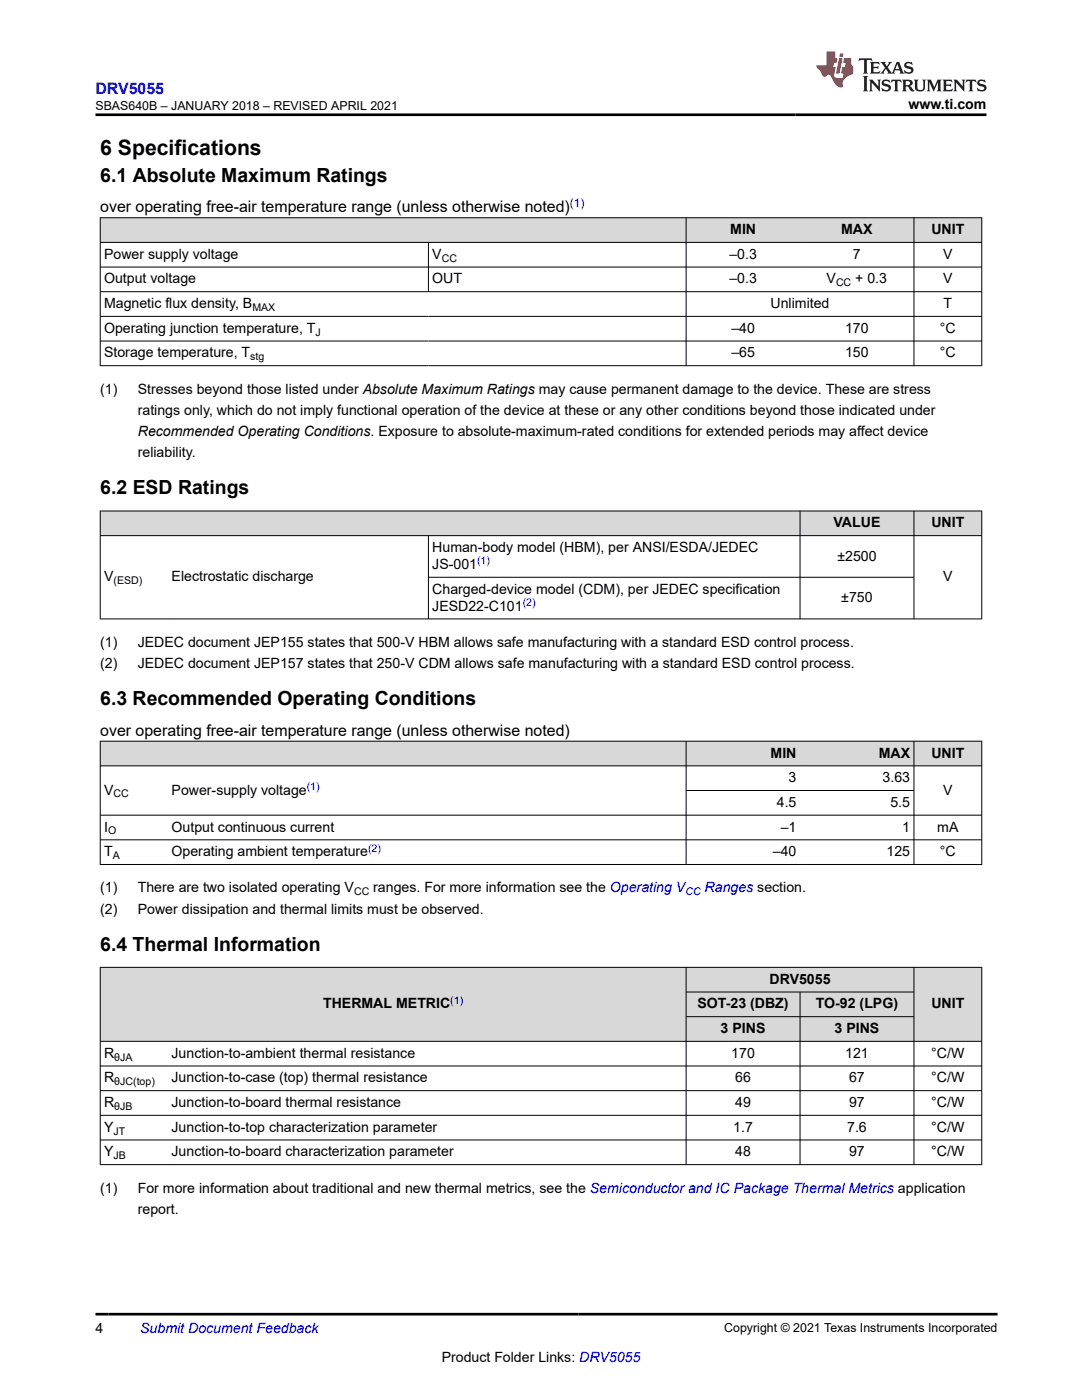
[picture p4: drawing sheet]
<svg xmlns="http://www.w3.org/2000/svg" width="216mm" height="279mm" viewBox="0 0 216 279" stroke-linecap="round" stroke-linejoin="round" font-family="sans-serif">
<defs><g id="words">
<text font-size="4.2" x="20" y="30.9">6 Specifications</text>
<g font-size="3.9">
<text x="20" y="36.3">6.1 Absolute Maximum Ratings</text>
<text x="20" y="98.7">6.2 ESD Ratings</text>
<text x="20" y="140.7">6.3 Recommended Operating Conditions</text>
<text x="20" y="189.7">6.4 Thermal Information</text>
</g>
<text font-size="3.2" fill="#00f" x="19.1" y="18.7">DRV5055</text>
<g font-size="3.2">
<text x="20" y="42.4">over operating free-air temperature range (unless otherwise noted)</text>
<text x="20" y="146.9">over operating free-air temperature range (unless otherwise noted)</text>
</g>
<g font-size="2.8">
<text x="181.3" y="21.8">www.ti.com</text>
<text x="145.7" y="46.7">MIN</text>
<text x="167.8" y="46.7">MAX</text>
<text x="185.8" y="46.7">UNIT</text>
<text x="20.8" y="51.6">Power supply voltage</text>
<text x="86.3" y="51.6">V</text>
<text x="145.6" y="51.6">–0.3</text>
<text x="170.2" y="51.6">7</text>
<text x="188.2" y="51.6">V</text>
<text x="20.8" y="56.6">Output voltage</text>
<text x="86.3" y="56.6">OUT</text>
<text x="145.6" y="56.6">–0.3</text>
<text x="164.9" y="56.6">V</text>
<text x="170.7" y="56.6">+ 0.3</text>
<text x="188.2" y="56.6">V</text>
<text x="20.8" y="61.5">Magnetic flux density, B</text>
<text x="153.8" y="61.5">Unlimited</text>
<text x="188.3" y="61.5">T</text>
<text x="20.8" y="71.3">Storage temperature, T</text>
<text x="20.8" y="66.4">Operating junction temperature, T</text>
<text x="145.9" y="66.4">–40</text>
<text x="145.9" y="71.3">–65</text>
<text x="168.6" y="66.4">170</text>
<text x="168.6" y="71.3">150</text>
<text x="187.6" y="66.4">°C</text>
<text x="187.6" y="71.3">°C</text>
<text x="20" y="78.6">(1)</text>
<text x="27.5" y="78.6">Stresses beyond those listed under Absolute Maximum Ratings may cause permanent damage to the device. These are stress</text>
<text x="27.5" y="82.8">ratings only, which do not imply functional operation of the device at these or any other conditions beyond those indicated under</text>
<text x="27.5" y="87">Recommended Operating Conditions. Exposure to absolute-maximum-rated conditions for extended periods may affect device</text>
<text x="27.5" y="91.3">reliability.</text>
<text x="166.3" y="105.3">VALUE</text>
<text x="185.8" y="105.3">UNIT</text>
<text x="86.3" y="110.2">Human-body model (HBM), per ANSI/ESDA/JEDEC</text>
<text x="86.3" y="113.6">JS-001</text>
<text x="167.1" y="111.9">±2500</text>
<text x="20.8" y="116">V</text>
<text x="34.2" y="116">Electrostatic discharge</text>
<text x="86.3" y="118.5">Charged-device model (CDM), per JEDEC specification</text>
<text x="188.2" y="116">V</text>
<text x="86.3" y="121.9">JESD22-C101</text>
<text x="167.9" y="120.2">±750</text>
<text x="20" y="129.1">(1)</text>
<text x="27.5" y="129.1">JEDEC document JEP155 states that 500-V HBM allows safe manufacturing with a standard ESD control process.</text>
<text x="20" y="133.3">(2)</text>
<text x="27.5" y="133.3">JEDEC document JEP157 states that 250-V CDM allows safe manufacturing with a standard ESD control process.</text>
<text x="153.8" y="151.2">MIN</text>
<text x="175.3" y="151.2">MAX</text>
<text x="185.8" y="151.2">UNIT</text>
<text x="20.8" y="158.6">V</text>
<text x="34.2" y="158.6">Power-supply voltage</text>
<text x="155" y="161">4.5</text>
<text x="157.4" y="156.1">3</text>
<text x="176.1" y="156.1">3.63</text>
<text x="177.7" y="161">5.5</text>
<text x="188.2" y="158.6">V</text>
<text x="20.8" y="166">I</text>
<text x="34.2" y="166">Output continuous current</text>
<text x="155.8" y="166">–1</text>
<text x="180" y="166">1</text>
<text x="187" y="166">mA</text>
<text x="20.8" y="170.9">T</text>
<text x="34.2" y="170.9">Operating ambient temperature</text>
<text x="154.2" y="170.9">–40</text>
<text x="176.9" y="170.9">125</text>
<text x="187.6" y="170.9">°C</text>
<text x="20" y="178.1">(1)</text>
<text x="27.5" y="178.1">There are two isolated operating V</text>
<text x="74.5" y="178.1">ranges. For more information see the Operating V</text>
<text x="20" y="182.3">(2)</text>
<text x="27.5" y="182.3">Power dissipation and thermal limits must be observed.</text>
<text x="153.5" y="196.3">DRV5055</text>
<text x="64.5" y="201.3">THERMAL METRIC</text>
<text x="139.2" y="201.3">SOT-23 (DBZ)</text>
<text x="162.8" y="201.3">TO-92 (LPG)</text>
<text x="185.8" y="201.3">UNIT</text>
<text x="143.8" y="206.2">3 PINS</text>
<text x="166.5" y="206.2">3 PINS</text>
<text x="20.8" y="211.1">R</text>
<text x="34.2" y="211.1">Junction-to-ambient thermal resistance</text>
<text x="145.9" y="211.1">170</text>
<text x="168.6" y="211.1">121</text>
<text x="185.8" y="211.1">°C/W</text>
<text x="20.8" y="220.9">R</text>
<text x="20.8" y="216">R</text>
<text x="34.2" y="216">Junction-to-case (top) thermal resistance</text>
<text x="34.2" y="220.9">Junction-to-board thermal resistance</text>
<text x="146.7" y="216">66</text>
<text x="146.7" y="220.9">49</text>
<text x="169.4" y="216">67</text>
<text x="169.4" y="220.9">97</text>
<text x="185.8" y="216">°C/W</text>
<text x="185.8" y="220.9">°C/W</text>
<text x="20.8" y="225.9">Y</text>
<text x="34.2" y="225.9">Junction-to-top characterization parameter</text>
<text x="146.3" y="225.9">1.7</text>
<text x="169" y="225.9">7.6</text>
<text x="185.8" y="225.9">°C/W</text>
<text x="20.8" y="230.8">Y</text>
<text x="34.2" y="230.8">Junction-to-board characterization parameter</text>
<text x="146.7" y="230.8">48</text>
<text x="169.4" y="230.8">97</text>
<text x="185.8" y="230.8">°C/W</text>
<text x="20" y="238">(1)</text>
<text x="27.5" y="238">For more information about traditional and new thermal metrics, see the Semiconductor and IC Package Thermal Metrics application</text>
<text x="27.5" y="242.2">report.</text>
<text x="19" y="266.1">4</text>
<text x="88.1" y="271.7">Product Folder Links: DRV5055</text>
</g>
<g font-size="2.8" fill="#00f">
<text x="140.6" y="178.1">Ranges section.</text>
<text x="28" y="266.1">Submit Document Feedback</text>
</g>
<g font-size="2.5">
<text x="19.1" y="21.9">SBAS640B – JANUARY 2018 – REVISED APRIL 2021</text>
<text x="144.5" y="265.8">Copyright © 2021 Texas Instruments Incorporated</text>
</g>
<text font-size="2.4" fill="#00f" x="113.7" y="41.3">(1)</text>
<g font-size="2.1">
<text x="88.1" y="52.2">CC</text>
<text x="166.8" y="57.1">CC</text>
<text x="50.4" y="62.1">MAX</text>
<text x="49.9" y="71.9">stg</text>
<text x="63" y="67">J</text>
<text x="22.6" y="116.6">(ESD)</text>
<text x="22.6" y="159.1">CC</text>
<text x="21.6" y="166.5">O</text>
<text x="22.5" y="171.4">A</text>
<text x="70.6" y="178.7">CC</text>
<text x="22.8" y="211.7">θJA</text>
<text x="22.8" y="216.6">θJC(top)</text>
<text x="22.8" y="221.5">θJB</text>
<text x="22.6" y="226.4">JT</text>
<text x="22.6" y="231.3">JB</text>
</g>
<g font-size="2.1" fill="#00f">
<text x="95.2" y="112.6">(1)</text>
<text x="104.3" y="120.9">(2)</text>
<text x="61.2" y="157.6">(1)</text>
<text x="73.5" y="169.9">(2)</text>
<text x="136.8" y="178.7">CC</text>
<text x="89.9" y="200.3">(1)</text>
</g>
</g></defs>
<g fill="#d8d8d8">
<path d="M20 43.5h175.9v4.9h-175.9z" fill-rule="evenodd"/>
<path d="M20.1 43.5h116.7v4.8h-116.7z" fill-rule="evenodd"/>
<path d="M137 43.5h22.6v4.8h-22.6z" fill-rule="evenodd"/>
<path d="M159.6 43.5h22.7v4.8h-22.7z" fill-rule="evenodd"/>
<path d="M182.4 43.5h13.4v4.8h-13.4z" fill-rule="evenodd"/>
</g>
<path d="M19.9 43.5h176.1M19.9 48.4h176.1M19.9 53.3h176.1M19.9 58.2h176.1M20 43.4v29.6M85.5 48.4v9.9M136.9 43.4v29.6M182.4 43.4v29.6M195.9 43.4v29.6M19.9 63.1h176.1M19.9 68.1h176.1M19.9 73h176.1" fill="none" stroke="#000" stroke-width=".2"/>
<g fill="#d8d8d8">
<path d="M20 102h175.9v4.9h-175.9z" fill-rule="evenodd"/>
<path d="M20.1 102h139.5v4.8h-139.5z" fill-rule="evenodd"/>
<path d="M159.7 102h22.6v4.8h-22.6z" fill-rule="evenodd"/>
<path d="M182.4 102h13.4v4.8h-13.4z" fill-rule="evenodd"/>
</g>
<path d="M19.9 102h176.1M19.9 106.9h176.1M20 101.9v21.7M85.5 106.9v16.7M85.5 115.2h96.9M159.6 101.9v21.7M182.4 101.9v21.7M195.9 101.9v21.7M19.9 123.5h176.1" fill="none" stroke="#000" stroke-width=".2"/>
<g fill="#d8d8d8">
<path d="M20 147.9h175.9v4.9h-175.9z" fill-rule="evenodd"/>
<path d="M20.1 148h116.7v4.8h-116.7z" fill-rule="evenodd"/>
<path d="M137 148h22.6v4.8h-22.6z" fill-rule="evenodd"/>
<path d="M159.6 148h22.7v4.8h-22.7z" fill-rule="evenodd"/>
<path d="M182.4 148h13.4v4.8h-13.4z" fill-rule="evenodd"/>
</g>
<path d="M19.9 147.9h176.1M19.9 152.8h176.1M20 147.9v24.7M136.9 147.9v24.7M136.9 157.8h45.5M182.4 147.9v24.7M195.9 147.9v24.7M19.9 162.7h176.1M19.9 167.6h176.1M19.9 172.5h176.1" fill="none" stroke="#000" stroke-width=".2"/>
<g fill="#d8d8d8">
<path d="M20 193.1h175.9v4.9h-175.9z" fill-rule="evenodd"/>
<path d="M20.1 193.1h116.7v14.7h-116.7z" fill-rule="evenodd"/>
<path d="M137 193.1h45.3v4.8h-45.3z" fill-rule="evenodd"/>
<path d="M182.4 193.1h13.4v14.7h-13.4z" fill-rule="evenodd"/>
<path d="M137 198h22.6v4.8h-22.6z" fill-rule="evenodd"/>
<path d="M159.7 198h22.6v4.8h-22.6z" fill-rule="evenodd"/>
<path d="M137 203h22.6v4.8h-22.6z" fill-rule="evenodd"/>
<path d="M159.7 203h22.6v4.8h-22.6z" fill-rule="evenodd"/>
</g>
<g fill="none" stroke="#000" stroke-width=".2">
<path d="M19.9 193.1h176.1M20 193v39.5M136.9 193v39.5M136.9 198h45.5M159.6 198v34.5M182.4 193v39.5M195.9 193v39.5M19.9 207.8h176.1M19.9 212.7h176.1M19.9 217.7h176.1M136.9 202.9h45.5M19.9 222.6h176.1"/>
<path d="M19.9 227.5h176.1M19.9 232.4h176.1"/>
</g>
<path d="M171.5 11.6l-.2 .6 .5-.2h.6v.1v2.2l-.2 .4h1l-.2-.4v-2.2v-.1h.5l.6 .2-.2-.6zM173.6 12.4l.2 .3v1.6l-.2 .4h1.9l.1-.6a1.08 1.08 0 0 1-1.3 .2v-.7h.6l.4 .2v-.7l-.4 .2h-.6v-.5l.2-.2a1 1 0 0 1 1 .3l-.1-.5zM175.7 12.4l.9 1.1-1 1.2h.9l-.2-.2 .5-.8 .4 .8-.2 .2h1.6l-.2-.2 .2-.5h.9l.1 .5-.1 .2h.9l-.2-.4-.8-1.9h-.5l-.9 2.1-.9-1.1 .9-1h-.8l.2 .2-.4 .6-.4-.6 .2-.2zM179 12.8l.4 1h-.7zM180.7 12.5a.65 .65 0 0 0-.2 .7 .65 .65 0 0 0 .6 .5l.6 .1 .1 .3a.79 .79 0 0 1-.7 .4 .79 .79 0 0 1-.7-.5l.1 .7 .2-.1a.93 .93 0 0 0 1.1 0 .93 .93 0 0 0 .4-.9 1.46 1.46 0 0 0-1.2-.6l-.1-.3a1.09 1.09 0 0 1 1.2 .2l-.2-.6-.1 .1-.5-.2zM172.2 15.2l.2 .4v2.2l-.2 .4h1l-.2-.4v-2.2l.2-.4zM173.4 15.9l.2 .4v1.5l-.2 .4h.8l-.3-.4 .1-1.3 1.6 1.8v-2l.2-.4h-.7l.1 .2 .1 1.1-1.2-1.3zM176.2 16a.65 .65 0 0 0-.2 .8 .65 .65 0 0 0 .6 .4l.6 .2 .1 .2a.79 .79 0 0 1-.7 .4 .79 .79 0 0 1-.7-.5l.1 .7 .2-.1a.93 .93 0 0 0 1.1 .1 .93 .93 0 0 0 .4-1 1.46 1.46 0 0 0-1.2-.5l-.1-.4a1.09 1.09 0 0 1 1.2 .2l-.1-.6-.2 .1-.5-.1zM177.9 15.9l-.1 .6a.63 .63 0 0 1 .8-.3v1.6l-.3 .4h1l-.2-.4v-1.6a.66 .66 0 0 1 .8 .3l-.1-.6zM180 15.9l.2 .4v1.5l-.2 .4h1l-.2-.2-.1-.7h.5l.1 .2a.79 .79 0 0 0 1.2 .6l-1-.9a.61 .61 0 0 0 .6-.6 .61 .61 0 0 0-.5-.7zM180.8 16.2h.1a.47 .47 0 0 1 .5 .1 .47 .47 0 0 1 .1 .5l-.1 .1-.7 .1zM182.3 15.9l.2 .2a2.27 2.27 0 0 0 .4 2 1.04 1.04 0 0 0 1.7-.7v-1.3l.2-.2h-.8l.2 .4v1.1a.6 .6 0 0 1-.6 .6 .6 .6 0 0 1-.6-.6v-1.1l.3-.4zM184.9 15.9l.2 .4v1.5l-.2 .4h.8l-.3-.4v-1.4l.9 1.9 .9-1.9v1.4l-.3 .4h1l-.2-.4v-1.5l.2-.4h-.8l-.7 1.5-.6-1.5zM188.1 15.9l.2 .4v1.5l-.2 .4h1.9l.1-.6a1.09 1.09 0 0 1-1.3 .2v-.7h.6l.4 .2v-.6l-.4 .2h-.6v-.6l.2-.1a1.01 1.01 0 0 1 1 .3l-.1-.6zM190.2 15.9l.3 .4v1.5l-.3 .4h.8l-.2-.4v-1.3l1.6 1.8v-2l.2-.4h-.7l.2 .2v1.1l-1.2-1.3zM192.8 15.9l-.1 .6a.63 .63 0 0 1 .8-.3v1.6l-.3 .4h1l-.2-.4v-1.6a.66 .66 0 0 1 .8 .3l-.1-.6zM195.2 16a.65 .65 0 0 0-.2 .8 .65 .65 0 0 0 .6 .4l.6 .2 .2 .2a.79 .79 0 0 1-.7 .4 .79 .79 0 0 1-.7-.5l.1 .7 .2-.1a.93 .93 0 0 0 1 .1 .93 .93 0 0 0 .5-1 1.46 1.46 0 0 0-1.3-.5v-.4a1.09 1.09 0 0 1 1.2 .2l-.2-.6-.2 .1-.5-.1z" fill="#231f20"/>
<path d="M164.9 10.3v2.7h-2l.1 .4 .8 1a.95 .95 0 0 0 1 .9 .59 .59 0 0 1 .5-.4 .59 .59 0 0 1 .5 .3l.4 .8a1.59 1.59 0 0 0 2.1 1.4 1.61 1.61 0 0 1 1-2.3l1-.3-.1-1.5a1.59 1.59 0 0 1-.3-1.7h-1.5l-.2 .9h.6l-.2 .9h-.5l-.2 .9v.3l.4 .1-.1 .9h-.7a.73 .73 0 0 1-1-.7l.3-1.5h-.5l.1-.9h.5l.2-.9h-.5v-1.3zM167.4 11.6l-.6 3.1h.7l.6-3.1zM167.6 10.7l-.1 .6h.7l.1-.6z" fill="#ed1c24"/>
<path d="M19 22.9h177.8M19 262.3h180" fill="none" stroke="#000" stroke-width=".53"/>
<use href="#words"/>
</svg>
